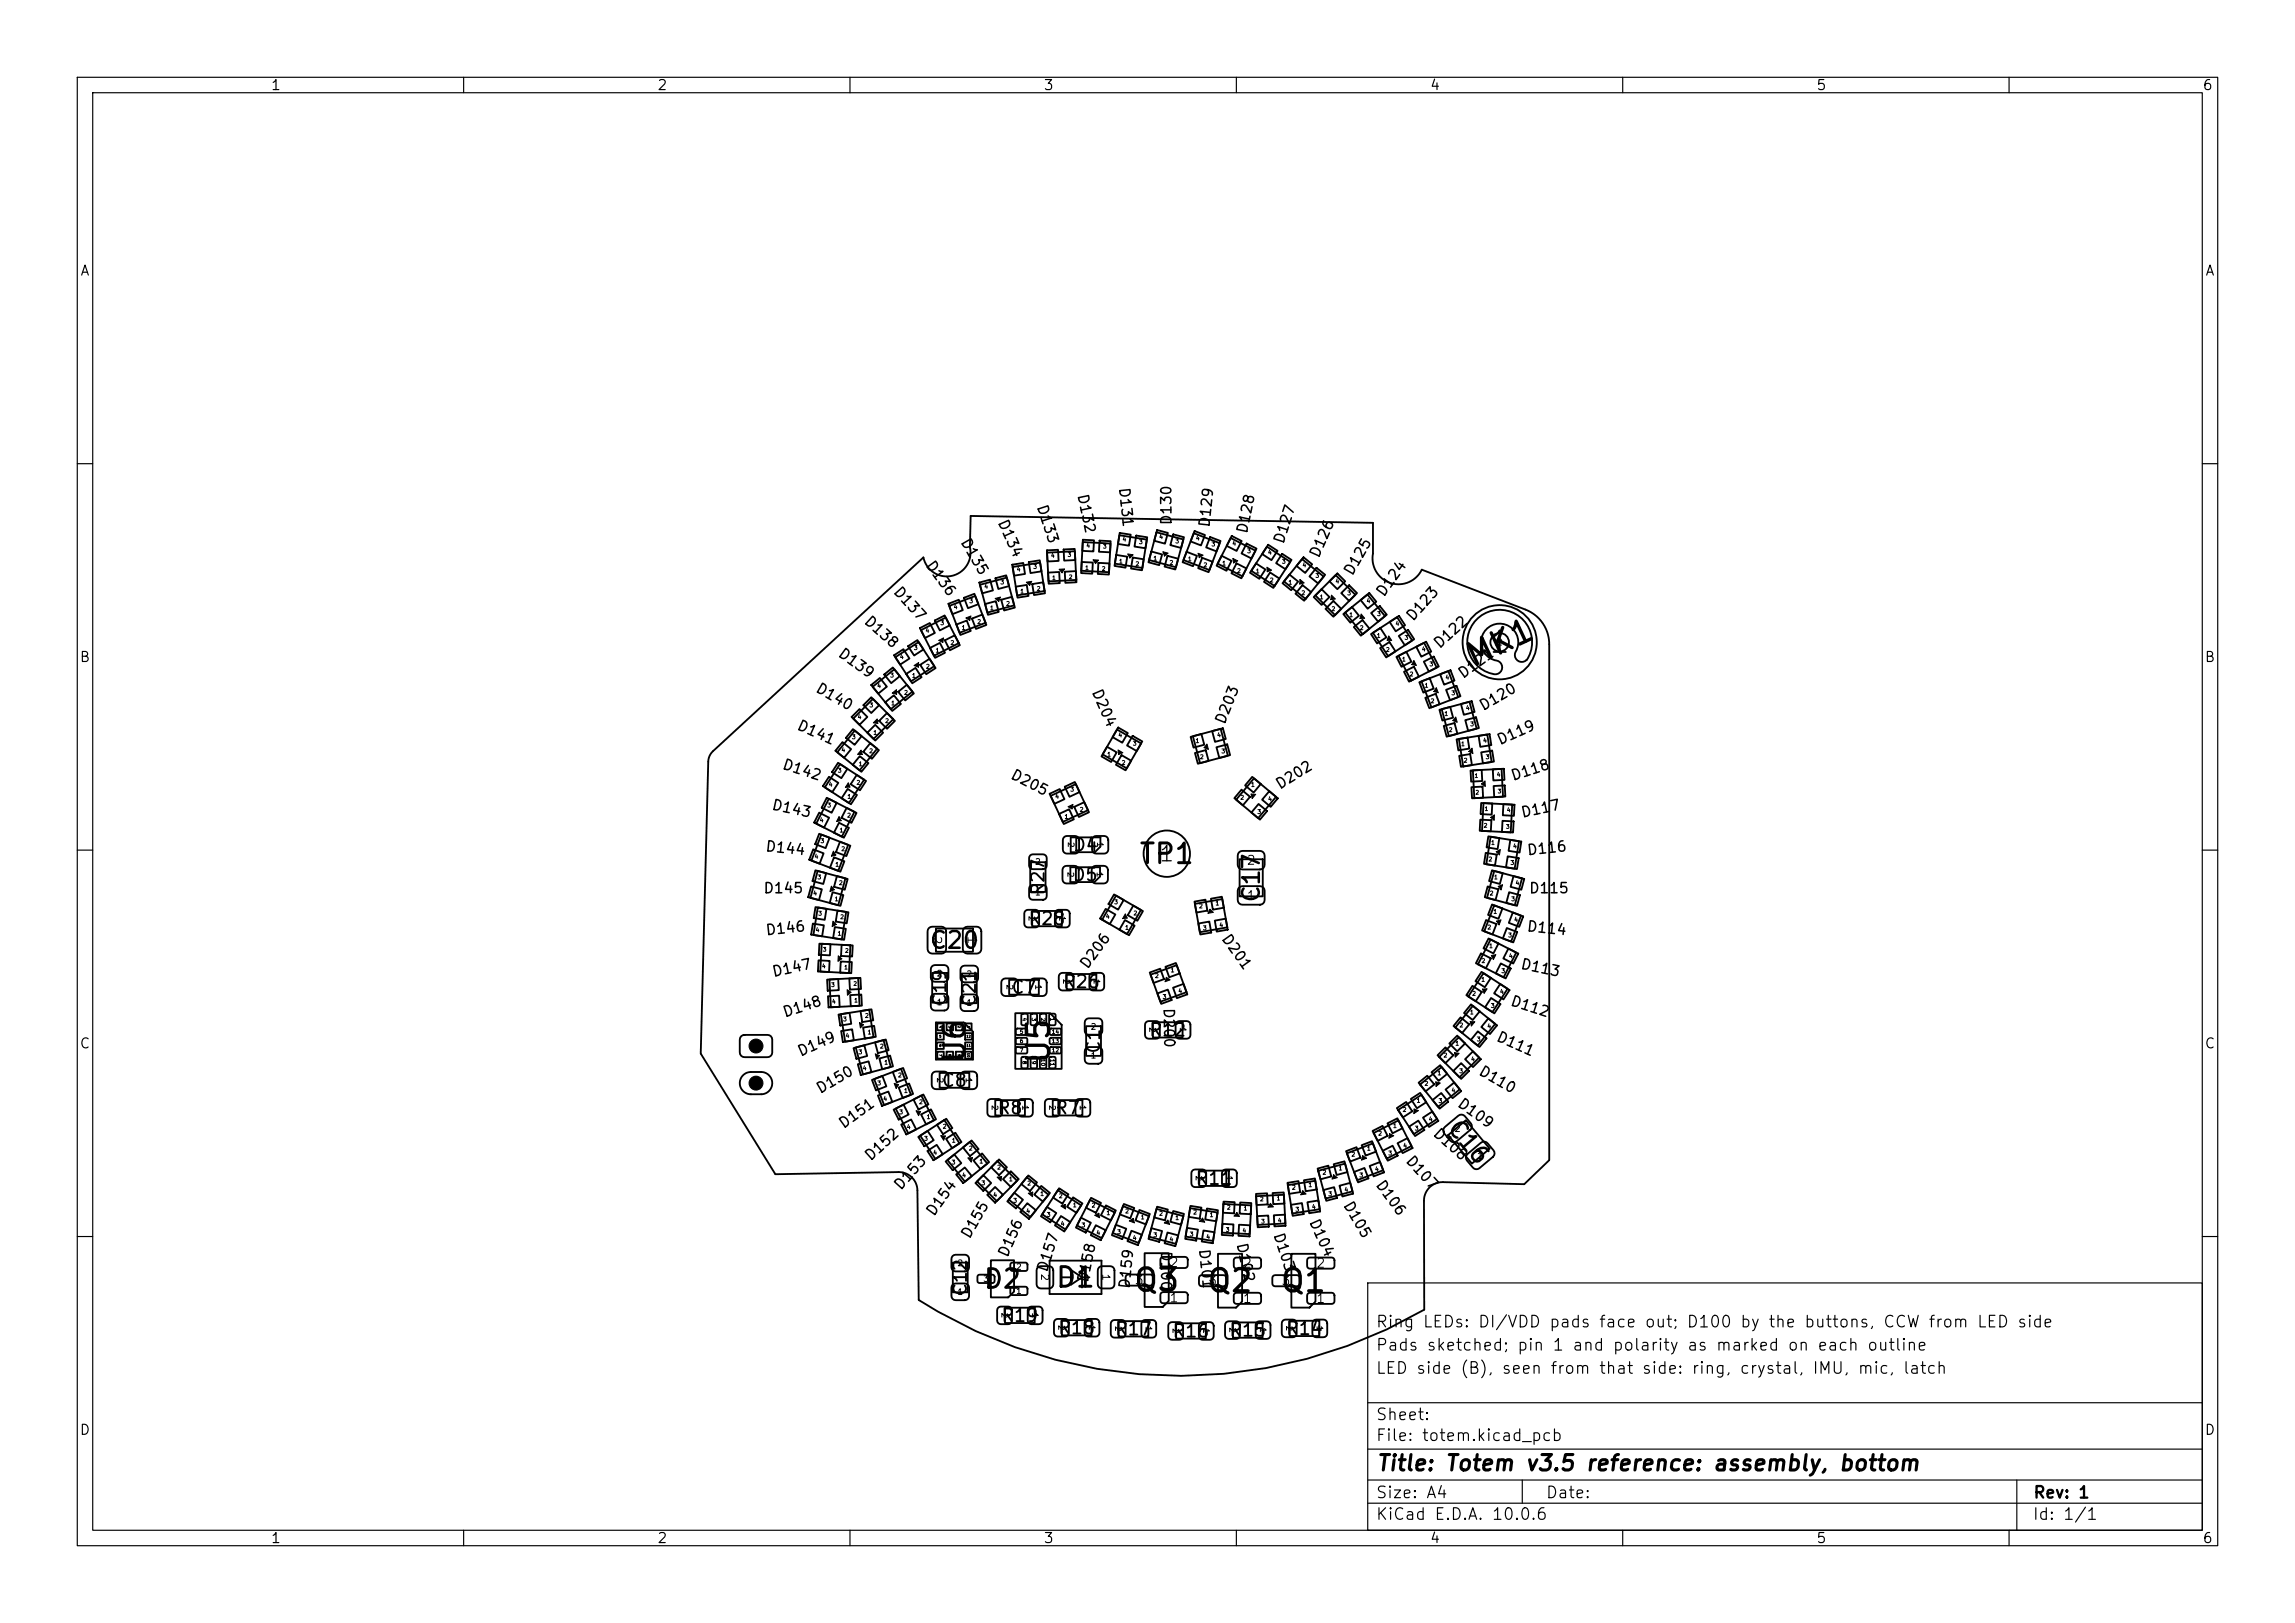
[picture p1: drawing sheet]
<svg xmlns="http://www.w3.org/2000/svg" width="297mm" height="210mm" viewBox="0 0 297 210" stroke-linecap="round" stroke-linejoin="round" font-family="sans-serif">
<defs><g id="words">
<g font-size="2.9">
<text x="190.7" y="87.1" transform="rotate(-25 190.7 87.1)">MK1</text>
<text x="136.6" y="137.9" transform="rotate(-90 136.6 137.9)">U5</text>
<text x="146.5" y="167.8">Q3</text>
<text x="156" y="167.9">Q2</text>
<text x="165.5" y="167.9">Q1</text>
</g>
<g font-size="2.8">
<text x="192.5" y="85.2">1</text>
<text x="125.6" y="137.7" transform="rotate(-90 125.6 137.7)">U6</text>
</g>
<text font-size="2.6" x="147.3" y="112.4">TP1</text>
<text font-size="2.5" x="136.5" y="167.2">D1</text>
<text font-size="2.4" x="127.1" y="167.3">D2</text>
<g font-size="2.2">
<text x="163.6" y="117" transform="rotate(-90 163.6 117)">C17</text>
<text x="120.1" y="123.3">C20</text>
<text x="186.7" y="146.2" transform="rotate(50 186.7 146.2)">C16</text>
</g>
<g font-size="2">
<text x="149.8" y="112">1</text>
<text x="178" y="190.8">Title: Totem v3.5 reference: assembly, bottom</text>
</g>
<g font-size="1.6">
<text x="138.7" y="110.5">D4</text>
<text x="135.6" y="116" transform="rotate(-90 135.6 116)">R27</text>
<text x="138.7" y="114.4">D5</text>
<text x="133" y="120.1">R28</text>
<text x="122.8" y="130.3" transform="rotate(-90 122.8 130.3)">C19</text>
<text x="126.7" y="130.4" transform="rotate(-90 126.7 130.4)">C21</text>
<text x="130.8" y="129">C7</text>
<text x="137.4" y="128.3">R26</text>
<text x="142.8" y="136.5" transform="rotate(-90 142.8 136.5)">C1</text>
<text x="148.6" y="134.5">R12</text>
<text x="121.8" y="141">C8</text>
<text x="129" y="144.6">R8</text>
<text x="136.4" y="144.6">R7</text>
<text x="154.6" y="153.7">R11</text>
<text x="125.5" y="167.8" transform="rotate(-90 125.5 167.8)">C12</text>
<text x="129.4" y="171.4">R19</text>
<text x="136.8" y="173">R18</text>
<text x="144.2" y="173.2">R17</text>
<text x="151.6" y="173.5">R16</text>
<text x="158.9" y="173.3">R15</text>
<text x="166.3" y="173.1">R14</text>
</g>
<g font-size="1.5">
<text x="178" y="172.1">Ring LEDs: DI/VDD pads face out; D100 by the buttons, CCW from LED side</text>
<text x="178" y="178.1">LED side (B), seen from that side: ring, crystal, IMU, mic, latch</text>
<text x="178" y="175.1">Pads sketched; pin 1 and polarity as marked on each outline</text>
<text x="178" y="184.1">Sheet:</text>
<text x="178" y="186.8">File: totem.kicad_pcb</text>
<text x="178" y="197">KiCad E.D.A. 10.0.6</text>
<text x="178" y="194.2">Size: A4</text>
<text x="200" y="194.2">Date:</text>
<text x="263" y="197">Id: 1/1</text>
<text x="263" y="194.2">Rev: 1</text>
</g>
<g font-size="1.4">
<text x="97" y="136.4">1</text>
<text x="97" y="141.2">2</text>
</g>
<g font-size="1.3">
<text x="35" y="12">1</text>
<text x="85" y="12">2</text>
<text x="135" y="12">3</text>
<text x="185" y="12">4</text>
<text x="235" y="12">5</text>
<text x="285" y="12">6</text>
<text x="10.3" y="36">A</text>
<text x="285.3" y="36">A</text>
<text x="133.8" y="65.6" transform="rotate(72 133.8 65.6)">D133</text>
<text x="139.1" y="64" transform="rotate(78 139.1 64)">D132</text>
<text x="144.5" y="63.1" transform="rotate(84 144.5 63.1)">D131</text>
<text x="124" y="70.2" transform="rotate(60 124 70.2)">D135</text>
<text x="128.8" y="67.6" transform="rotate(66 128.8 67.6)">D134</text>
<text x="151.9" y="68.1" transform="rotate(-90 151.9 68.1)">D130</text>
<text x="156.8" y="68.4" transform="rotate(-84 156.8 68.4)">D129</text>
<text x="161.6" y="69.3" transform="rotate(-78 161.6 69.3)">D128</text>
<text x="166.4" y="70.7" transform="rotate(-72 166.4 70.7)">D127</text>
<text x="115.2" y="76.8" transform="rotate(48 115.2 76.8)">D137</text>
<text x="119.4" y="73.3" transform="rotate(54 119.4 73.3)">D136</text>
<text x="170.9" y="72.5" transform="rotate(-66 170.9 72.5)">D126</text>
<text x="175.2" y="74.8" transform="rotate(-60 175.2 74.8)">D125</text>
<text x="179.3" y="77.6" transform="rotate(-54 179.3 77.6)">D124</text>
<text x="111.5" y="80.7" transform="rotate(42 111.5 80.7)">D138</text>
<text x="183" y="80.8" transform="rotate(-48 183 80.8)">D123</text>
<text x="10.2" y="86">B</text>
<text x="105.2" y="89.7" transform="rotate(30 105.2 89.7)">D140</text>
<text x="108.1" y="85" transform="rotate(36 108.1 85)">D139</text>
<text x="140.9" y="89.5" transform="rotate(67 140.9 89.5)">D204</text>
<text x="186.4" y="84.3" transform="rotate(-42 186.4 84.3)">D122</text>
<text x="189.4" y="88.2" transform="rotate(-36 189.4 88.2)">D121</text>
<text x="285.2" y="86">B</text>
<text x="102.8" y="94.6" transform="rotate(24 102.8 94.6)">D141</text>
<text x="158.7" y="94" transform="rotate(-68 158.7 94)">D203</text>
<text x="192" y="92.3" transform="rotate(-30 192 92.3)">D120</text>
<text x="101" y="99.7" transform="rotate(18 101 99.7)">D142</text>
<text x="130.4" y="100.9" transform="rotate(27 130.4 100.9)">D205</text>
<text x="194.1" y="96.8" transform="rotate(-24 194.1 96.8)">D119</text>
<text x="195.8" y="101.4" transform="rotate(-18 195.8 101.4)">D118</text>
<text x="99.6" y="105" transform="rotate(12 99.6 105)">D143</text>
<text x="165.7" y="102.5" transform="rotate(-32 165.7 102.5)">D202</text>
<text x="197" y="106.1" transform="rotate(-12 197 106.1)">D117</text>
<text x="98.9" y="110.4" transform="rotate(6 98.9 110.4)">D144</text>
<text x="197.6" y="111" transform="rotate(-6 197.6 111)">D116</text>
<text x="98.7" y="115.9">D145</text>
<text x="197.8" y="115.9">D115</text>
<text x="99.1" y="121.4" transform="rotate(-6 99.1 121.4)">D146</text>
<text x="140.9" y="125.8" transform="rotate(-53 140.9 125.8)">D206</text>
<text x="157.7" y="121.6" transform="rotate(54 157.7 121.6)">D201</text>
<text x="196.6" y="125.6" transform="rotate(12 196.6 125.6)">D113</text>
<text x="197.4" y="120.8" transform="rotate(6 197.4 120.8)">D114</text>
<text x="100.1" y="126.7" transform="rotate(-12 100.1 126.7)">D147</text>
<text x="101.6" y="132" transform="rotate(-18 101.6 132)">D148</text>
<text x="150.3" y="130.3" transform="rotate(89 150.3 130.3)">D200</text>
<text x="195.2" y="130.3" transform="rotate(18 195.2 130.3)">D112</text>
<text x="10.2" y="136">C</text>
<text x="103.6" y="137.1" transform="rotate(-24 103.6 137.1)">D149</text>
<text x="193.3" y="134.9" transform="rotate(24 193.3 134.9)">D111</text>
<text x="285.2" y="136">C</text>
<text x="106.2" y="141.9" transform="rotate(-30 106.2 141.9)">D150</text>
<text x="188.2" y="143.3" transform="rotate(36 188.2 143.3)">D109</text>
<text x="191" y="139.2" transform="rotate(30 191 139.2)">D110</text>
<text x="109.3" y="146.4" transform="rotate(-36 109.3 146.4)">D151</text>
<text x="185.1" y="147" transform="rotate(42 185.1 147)">D108</text>
<text x="112.8" y="150.6" transform="rotate(-42 112.8 150.6)">D152</text>
<text x="116.7" y="154.4" transform="rotate(-48 116.7 154.4)">D153</text>
<text x="173.5" y="156" transform="rotate(60 173.5 156)">D105</text>
<text x="177.7" y="153.4" transform="rotate(54 177.7 153.4)">D106</text>
<text x="181.5" y="150.4" transform="rotate(48 181.5 150.4)">D107</text>
<text x="121" y="157.7" transform="rotate(-54 121 157.7)">D154</text>
<text x="125.7" y="160.6" transform="rotate(-60 125.7 160.6)">D155</text>
<text x="149.9" y="161.8" transform="rotate(90 149.9 161.8)">D100</text>
<text x="154.8" y="161.6" transform="rotate(84 154.8 161.6)">D101</text>
<text x="159.7" y="161" transform="rotate(78 159.7 161)">D102</text>
<text x="164.5" y="159.8" transform="rotate(72 164.5 159.8)">D103</text>
<text x="169.1" y="158.1" transform="rotate(66 169.1 158.1)">D104</text>
<text x="130.6" y="163" transform="rotate(-66 130.6 163)">D156</text>
<text x="135.7" y="164.9" transform="rotate(-72 135.7 164.9)">D157</text>
<text x="141" y="166.2" transform="rotate(-78 141 166.2)">D158</text>
<text x="146.5" y="166.9" transform="rotate(-84 146.5 166.9)">D159</text>
<text x="10.2" y="186">D</text>
<text x="285.2" y="186">D</text>
<text x="35" y="200">1</text>
<text x="85" y="200">2</text>
<text x="135" y="200">3</text>
<text x="185" y="200">4</text>
<text x="235" y="200">5</text>
<text x="285" y="200">6</text>
</g>
<g font-size="1.2">
<text x="161.2" y="112.2">2</text>
<text x="161.2" y="116.7">1</text>
<text x="120.4" y="121" transform="rotate(90 120.4 121)">2</text>
<text x="124.9" y="121" transform="rotate(90 124.9 121)">1</text>
<text x="146.8" y="166.5">3</text>
<text x="151.3" y="164.3">2</text>
<text x="156.3" y="166.6">3</text>
<text x="160.8" y="164.3">2</text>
<text x="165.7" y="166.6">3</text>
<text x="170.2" y="164.3">2</text>
<text x="151.3" y="168.8">1</text>
<text x="160.8" y="168.9">1</text>
<text x="170.2" y="168.9">1</text>
</g>
<g font-size="1">
<text x="134.5" y="164.7" transform="rotate(90 134.5 164.7)">2</text>
<text x="142.4" y="164.7" transform="rotate(90 142.4 164.7)">1</text>
</g>
<g font-size=".9">
<text x="188.1" y="146.7">2</text>
<text x="191.1" y="150.2">1</text>
</g>
<g font-size=".8">
<text x="193.6" y="83.7">2</text>
<text x="133.9" y="112.1">2</text>
<text x="138" y="112.7" transform="rotate(90 138 112.7)">2</text>
<text x="138" y="108.9" transform="rotate(90 138 108.9)">2</text>
<text x="141.8" y="112.7" transform="rotate(90 141.8 112.7)">1</text>
<text x="141.8" y="108.9" transform="rotate(90 141.8 108.9)">1</text>
<text x="132.9" y="118.4" transform="rotate(90 132.9 118.4)">2</text>
<text x="133.9" y="116">1</text>
<text x="136.9" y="118.4" transform="rotate(90 136.9 118.4)">1</text>
<text x="121.2" y="130.3">1</text>
<text x="121.2" y="126.5">2</text>
<text x="125" y="130.3">1</text>
<text x="125" y="126.6">2</text>
<text x="130.1" y="127.3" transform="rotate(90 130.1 127.3)">2</text>
<text x="133.8" y="127.3" transform="rotate(90 133.8 127.3)">1</text>
<text x="137.4" y="126.6" transform="rotate(90 137.4 126.6)">2</text>
<text x="141.4" y="126.6" transform="rotate(90 141.4 126.6)">1</text>
<text x="141.1" y="137.1">1</text>
<text x="141.1" y="133.4">2</text>
<text x="148.6" y="132.8" transform="rotate(90 148.6 132.8)">2</text>
<text x="152.5" y="132.8" transform="rotate(90 152.5 132.8)">1</text>
<text x="121.1" y="139.4" transform="rotate(90 121.1 139.4)">2</text>
<text x="124.8" y="139.4" transform="rotate(90 124.8 139.4)">1</text>
<text x="128.2" y="142.9" transform="rotate(90 128.2 142.9)">2</text>
<text x="132.1" y="142.9" transform="rotate(90 132.1 142.9)">1</text>
<text x="135.6" y="142.9" transform="rotate(90 135.6 142.9)">2</text>
<text x="139.6" y="142.9" transform="rotate(90 139.6 142.9)">1</text>
<text x="154.6" y="152" transform="rotate(90 154.6 152)">2</text>
<text x="158.5" y="152" transform="rotate(90 158.5 152)">1</text>
<text x="123.8" y="167.7">1</text>
<text x="123.8" y="164">2</text>
<text x="129.4" y="169.8" transform="rotate(90 129.4 169.8)">2</text>
<text x="133.4" y="169.8" transform="rotate(90 133.4 169.8)">1</text>
<text x="136.8" y="171.4" transform="rotate(90 136.8 171.4)">2</text>
<text x="140.7" y="171.4" transform="rotate(90 140.7 171.4)">1</text>
<text x="144.1" y="171.5" transform="rotate(90 144.1 171.5)">2</text>
<text x="148.1" y="171.5" transform="rotate(90 148.1 171.5)">1</text>
<text x="151.6" y="171.8" transform="rotate(90 151.6 171.8)">2</text>
<text x="155.5" y="171.8" transform="rotate(90 155.5 171.8)">1</text>
<text x="158.9" y="171.7" transform="rotate(90 158.9 171.7)">2</text>
<text x="162.9" y="171.7" transform="rotate(90 162.9 171.7)">1</text>
<text x="166.3" y="171.5" transform="rotate(90 166.3 171.5)">2</text>
<text x="170.2" y="171.5" transform="rotate(90 170.2 171.5)">1</text>
</g>
<g font-size=".7">
<text x="127.2" y="166">3</text>
<text x="131.4" y="167.6">1</text>
<text x="131.4" y="164.5">2</text>
</g>
<g font-size=".5">
<text x="140.5" y="71">4</text>
<text x="142.7" y="71.1">3</text>
<text x="145.2" y="70.2">4</text>
<text x="147.3" y="70.5">3</text>
<text x="149.9" y="69.9">4</text>
<text x="152" y="70.4">3</text>
<text x="154.7" y="70">4</text>
<text x="156.7" y="70.8">3</text>
<text x="159.4" y="70.7">4</text>
<text x="161.3" y="71.7">3</text>
<text x="164" y="71.9">4</text>
<text x="127.3" y="76.3">4</text>
<text x="129.4" y="75.7">3</text>
<text x="131.5" y="74.1">4</text>
<text x="132" y="76.9">1</text>
<text x="133.7" y="73.7">3</text>
<text x="134.1" y="76.6">2</text>
<text x="136" y="72.3">4</text>
<text x="136.1" y="75.2">1</text>
<text x="138.1" y="72.2">3</text>
<text x="138.3" y="75">2</text>
<text x="140.4" y="73.9">1</text>
<text x="142.5" y="74">2</text>
<text x="144.8" y="73">1</text>
<text x="146.9" y="73.4">2</text>
<text x="149.2" y="72.6">1</text>
<text x="151.3" y="73.2">2</text>
<text x="153.7" y="72.7">1</text>
<text x="155.7" y="73.5">2</text>
<text x="158.1" y="73.3">1</text>
<text x="160" y="74.3">2</text>
<text x="162.5" y="74.3">1</text>
<text x="164.3" y="75.5">2</text>
<text x="165.8" y="73.1">3</text>
<text x="166.7" y="75.8">1</text>
<text x="168.4" y="77.1">2</text>
<text x="168.5" y="73.5">4</text>
<text x="170.2" y="74.9">3</text>
<text x="170.7" y="77.7">1</text>
<text x="172.8" y="75.6">4</text>
<text x="174.3" y="77.1">3</text>
<text x="119.7" y="82">4</text>
<text x="121.6" y="81">3</text>
<text x="122.9" y="83.6">2</text>
<text x="123.4" y="78.9">4</text>
<text x="124.4" y="81.6">1</text>
<text x="125.4" y="78.2">3</text>
<text x="126.4" y="80.9">2</text>
<text x="128.1" y="79.1">1</text>
<text x="130.1" y="78.5">2</text>
<text x="172.3" y="79.2">2</text>
<text x="174.6" y="80">1</text>
<text x="175.9" y="81.6">2</text>
<text x="176.8" y="78.2">4</text>
<text x="178.1" y="82.7">1</text>
<text x="178.2" y="79.8">3</text>
<text x="180.5" y="81.1">4</text>
<text x="181.7" y="82.9">3</text>
<text x="113.5" y="89.1">4</text>
<text x="115.1" y="87.8">3</text>
<text x="116.4" y="85.4">4</text>
<text x="118" y="87.8">1</text>
<text x="118.2" y="84.2">3</text>
<text x="119.8" y="86.6">2</text>
<text x="121" y="84.6">1</text>
<text x="179.3" y="84.5">2</text>
<text x="181.4" y="85.7">1</text>
<text x="182.4" y="87.6">2</text>
<text x="183.9" y="84.4">4</text>
<text x="184.3" y="89.1">1</text>
<text x="184.9" y="86.3">3</text>
<text x="187" y="88.1">4</text>
<text x="110.2" y="95.8">3</text>
<text x="110.9" y="93.2">4</text>
<text x="112.5" y="91.6">3</text>
<text x="113" y="95.2">1</text>
<text x="114.5" y="93.7">2</text>
<text x="115.3" y="91.4">1</text>
<text x="116.9" y="90">2</text>
<text x="144.7" y="95.5">4</text>
<text x="157.4" y="95.5">4</text>
<text x="185.1" y="91.1">2</text>
<text x="186.9" y="92.8">1</text>
<text x="187.4" y="94.8">2</text>
<text x="187.8" y="90.1">3</text>
<text x="189.6" y="92">4</text>
<text x="190.2" y="94.1">3</text>
<text x="107.2" y="101.9">4</text>
<text x="108.4" y="100.1">3</text>
<text x="108.8" y="97.4">4</text>
<text x="110.8" y="101.7">2</text>
<text x="111.1" y="99.3">1</text>
<text x="112.4" y="97.6">2</text>
<text x="143.2" y="98">1</text>
<text x="145.1" y="99.1">2</text>
<text x="146.5" y="96.6">3</text>
<text x="154.7" y="96.3">1</text>
<text x="155.2" y="98.3">2</text>
<text x="158" y="97.6">3</text>
<text x="161.8" y="101.9">1</text>
<text x="189" y="96.7">1</text>
<text x="189.4" y="98.8">2</text>
<text x="190.8" y="100.8">1</text>
<text x="191.9" y="96.2">4</text>
<text x="192.2" y="98.3">3</text>
<text x="193.7" y="100.6">4</text>
<text x="106" y="106.5">4</text>
<text x="107" y="104.6">3</text>
<text x="108.6" y="107.8">1</text>
<text x="109.6" y="105.9">2</text>
<text x="109.6" y="103.5">1</text>
<text x="136.5" y="103.5">4</text>
<text x="137.7" y="106.1">1</text>
<text x="138.4" y="102.5">3</text>
<text x="139.7" y="105.2">2</text>
<text x="160.5" y="103.6">2</text>
<text x="162.7" y="105.4">3</text>
<text x="164" y="103.8">4</text>
<text x="190.9" y="102.9">2</text>
<text x="192" y="107.2">2</text>
<text x="192.1" y="105">1</text>
<text x="193.8" y="102.8">3</text>
<text x="194.8" y="107.3">3</text>
<text x="194.9" y="105.2">4</text>
<text x="105.4" y="111.2">4</text>
<text x="105.7" y="113.9">3</text>
<text x="106.1" y="109.2">3</text>
<text x="108" y="112.3">1</text>
<text x="108.8" y="110.2">2</text>
<text x="192.6" y="111.6">2</text>
<text x="192.9" y="109.4">1</text>
<text x="193.3" y="113.9">1</text>
<text x="195.4" y="112">3</text>
<text x="195.7" y="109.9">4</text>
<text x="105.2" y="116">4</text>
<text x="105.8" y="118.6">3</text>
<text x="108" y="116.7">1</text>
<text x="108.5" y="114.6">2</text>
<text x="108.7" y="119">2</text>
<text x="143.1" y="119">4</text>
<text x="144.1" y="117.1">3</text>
<text x="146.6" y="118.6">2</text>
<text x="155.1" y="117.6">2</text>
<text x="157.2" y="117.3">1</text>
<text x="192.7" y="116">2</text>
<text x="193.2" y="118.4">1</text>
<text x="195.5" y="116.7">3</text>
<text x="195.9" y="119.4">4</text>
<text x="196.1" y="114.6">4</text>
<text x="105.5" y="120.7">4</text>
<text x="106.3" y="125.4">4</text>
<text x="106.4" y="123.2">3</text>
<text x="108.3" y="121.2">1</text>
<text x="109.2" y="125.6">1</text>
<text x="109.3" y="123.4">2</text>
<text x="145.5" y="120.4">1</text>
<text x="151.4" y="125.9">1</text>
<text x="155.6" y="120.5">3</text>
<text x="157.7" y="120.1">4</text>
<text x="191.7" y="124.7">2</text>
<text x="192.4" y="120.4">2</text>
<text x="192.6" y="122.8">1</text>
<text x="195.1" y="121.4">3</text>
<text x="195.2" y="124.1">4</text>
<text x="107.5" y="127.8">3</text>
<text x="107.6" y="130">4</text>
<text x="110.4" y="127.7">2</text>
<text x="110.5" y="129.8">1</text>
<text x="111.9" y="131.8">2</text>
<text x="132.2" y="131.6" transform="rotate(90 132.2 131.6)">4</text>
<text x="133.4" y="131.6" transform="rotate(90 133.4 131.6)">3</text>
<text x="134.6" y="131.6" transform="rotate(90 134.6 131.6)">2</text>
<text x="135.8" y="131.6" transform="rotate(90 135.8 131.6)">1</text>
<text x="149.4" y="126.7">2</text>
<text x="150.4" y="129.4">3</text>
<text x="152.4" y="128.6">4</text>
<text x="190.2" y="131.4">1</text>
<text x="190.5" y="129">2</text>
<text x="191.6" y="127.2">1</text>
<text x="192.9" y="130.5">3</text>
<text x="194.1" y="128.7">4</text>
<text x="194.2" y="126">3</text>
<text x="109" y="132.3">3</text>
<text x="109.4" y="134.4">4</text>
<text x="111" y="136.5">3</text>
<text x="112.2" y="134">1</text>
<text x="113.8" y="135.8">2</text>
<text x="114.4" y="137.9">1</text>
<text x="131.9" y="133.9">5</text>
<text x="131.9" y="135.1">6</text>
<text x="131.9" y="136.3">7</text>
<text x="132.2" y="137.2" transform="rotate(90 132.2 137.2)">8</text>
<text x="133.4" y="137.2" transform="rotate(90 133.4 137.2)">9</text>
<text x="134.6" y="137" transform="rotate(90 134.6 137)">10</text>
<text x="135.8" y="137" transform="rotate(90 135.8 137)">11</text>
<text x="136.1" y="136.3">12</text>
<text x="136.1" y="135.1">13</text>
<text x="136.1" y="133.9">14</text>
<text x="186.8" y="136.9">2</text>
<text x="188.3" y="135.4">1</text>
<text x="188.8" y="133.1">2</text>
<text x="190.3" y="137.5">4</text>
<text x="191.1" y="134.9">3</text>
<text x="192.4" y="133.2">4</text>
<text x="111.6" y="138.6">4</text>
<text x="113.5" y="140.6">3</text>
<text x="114.2" y="142.6">4</text>
<text x="116.2" y="139.5">2</text>
<text x="116.9" y="141.5">1</text>
<text x="118.9" y="143">2</text>
<text x="181.5" y="144">2</text>
<text x="183.3" y="142.8">1</text>
<text x="184.3" y="140.6">2</text>
<text x="186" y="139.2">1</text>
<text x="186.1" y="142.8">3</text>
<text x="187.8" y="141.5">4</text>
<text x="188.8" y="139">3</text>
<text x="116.3" y="144.3">3</text>
<text x="117.3" y="146.2">4</text>
<text x="119.5" y="147.7">3</text>
<text x="119.9" y="144.9">1</text>
<text x="120.7" y="149.5">4</text>
<text x="121.9" y="146.2">2</text>
<text x="123.1" y="148">1</text>
<text x="125.3" y="149">2</text>
<text x="174.8" y="149.8">2</text>
<text x="176.8" y="149">1</text>
<text x="178.3" y="147.1">2</text>
<text x="179.6" y="149.6">3</text>
<text x="180.2" y="146.1">1</text>
<text x="181.5" y="148.6">4</text>
<text x="183" y="146.4">3</text>
<text x="184.8" y="145.2">4</text>
<text x="123.1" y="150.8">3</text>
<text x="124.4" y="152.5">4</text>
<text x="126.7" y="150.7">1</text>
<text x="126.9" y="153.5">3</text>
<text x="128.5" y="155">4</text>
<text x="129" y="151.4">2</text>
<text x="130.5" y="153">1</text>
<text x="131.1" y="155.7">3</text>
<text x="132.9" y="153.5">2</text>
<text x="134.6" y="154.9">1</text>
<text x="137" y="155.2">2</text>
<text x="163" y="155.6">2</text>
<text x="165.2" y="155.4">1</text>
<text x="167.1" y="154.1">2</text>
<text x="169.3" y="153.7">1</text>
<text x="171.1" y="152.1">2</text>
<text x="171.8" y="154.9">3</text>
<text x="173.2" y="151.6">1</text>
<text x="173.9" y="154.3">4</text>
<text x="175.9" y="152.5">3</text>
<text x="177.9" y="151.7">4</text>
<text x="132.7" y="157.1">4</text>
<text x="135.4" y="157.6">3</text>
<text x="137.2" y="158.7">4</text>
<text x="138.8" y="156.3">1</text>
<text x="139.9" y="158.9">3</text>
<text x="141.2" y="156.4">2</text>
<text x="141.8" y="159.9">4</text>
<text x="143.1" y="157.3">1</text>
<text x="144.5" y="159.8">3</text>
<text x="145.6" y="157.1">2</text>
<text x="146.5" y="160.6">4</text>
<text x="147.6" y="157.9">1</text>
<text x="149.2" y="160.2">3</text>
<text x="149.9" y="157.4">2</text>
<text x="151.3" y="160.8">4</text>
<text x="152" y="158">1</text>
<text x="153.9" y="160.1">3</text>
<text x="154.4" y="157.3">2</text>
<text x="156" y="160.4">4</text>
<text x="156.5" y="157.6">1</text>
<text x="158.6" y="159.5">3</text>
<text x="158.7" y="156.6">2</text>
<text x="160.7" y="159.6">4</text>
<text x="160.9" y="156.7">1</text>
<text x="163.2" y="158.4">3</text>
<text x="165.3" y="158.3">4</text>
<text x="167.6" y="156.9">3</text>
<text x="169.7" y="156.6">4</text>
</g>
<g font-size=".3">
<text x="121.5" y="132.7" transform="rotate(90 121.5 132.7)">4</text>
<text x="121.5" y="136.4" transform="rotate(90 121.5 136.4)">7</text>
<text x="121.5" y="134.3">5</text>
<text x="121.5" y="135.5">6</text>
<text x="122.7" y="132.7" transform="rotate(90 122.7 132.7)">3</text>
<text x="122.7" y="136.4" transform="rotate(90 122.7 136.4)">8</text>
<text x="123.9" y="132.7" transform="rotate(90 123.9 132.7)">2</text>
<text x="123.9" y="136.4" transform="rotate(90 123.9 136.4)">9</text>
<text x="125" y="135.5">11</text>
<text x="125" y="134.3">12</text>
<text x="125.1" y="132.7" transform="rotate(90 125.1 132.7)">1</text>
<text x="125.1" y="136.2" transform="rotate(90 125.1 136.2)">10</text>
</g>
</g></defs>
<g fill="none" stroke="#000" stroke-width=".15">
<path d="M10 10h277v190h-277zM12 12h273v186h-273zM60 10v2M110 10v2M160 10v2M210 10v2M260 10v2M10 60h2M285 60h2M10 110h2M285 110h2M10 160h2"/>
<path d="M177 166h108v32h-108zM285 160h2M60 198v2M110 198v2M160 198v2M177 194.5h108M177 191.5h108M177 187.5h108M177 181.5h108M197 191.5v3M210 198v2M260 198v2"/>
<path d="M261 191.5v6.5"/>
</g>
<g fill="none" stroke="#000" stroke-width=".13">
<path d="M125 80l.7-.3-.2 .6zM128.8 77.4l.7-.1-.2 .5zM132.8 75.3l.7-.1-.3 .5zM137.1 73.7l.7-.1-.4 .5zM141.4 72.4l.8 .1-.4 .4zM145.9 71.7l.7 .1-.4 .4zM150.5 71.4l.7 .2-.5 .3zM155 71.6l.7 .2-.5 .4zM159.5 72.2l.7 .4-.6 .2zM164 73.4l.6 .4-.6 .2zM168.2 75l.6 .4-.6 .2zM172.3 77l.5 .5-.6 .1z"/>
<path d="M176.1 79.4l.5 .6h-.6zM111.4 97.1l.2 .5h-.6zM113 93.5l.5-.5 .1 .6zM115.5 89.7l.5-.5v.6zM118.3 86.1l.6-.4-.1 .6zM121.5 82.9l.6-.4-.1 .6zM144.7 97l.6 .4-.5 .2zM156.2 96.3l.2 .7-.6-.3zM179.7 82.3l.4 .6-.6-.1zM183 85.5l.3 .6-.6-.1zM185.9 89l.2 .6-.5-.1zM188.4 92.8l.2 .7-.6-.3z"/>
<path d="M190.5 96.8l.1 .7-.5-.3zM107.6 114.7l.4 .4-.6 .3zM107.8 119.2l.4 .4-.5 .3zM107.9 110.1l.3 .5-.6 .2zM108.6 105.7l.3 .5-.6 .1zM109.8 101.3l.2 .5-.6 .1zM138.2 104.4l.7-.3-.2 .6zM145.6 118.2l.3 .6-.6 .1zM156.6 117.6l.4 .5-.7 .1zM161.9 102.8h.6l-.5 .5zM191.7 101.4l.5-.4v.8zM192.9 105.8l.5-.4v.8z"/>
<path d="M193.6 110.2l.6-.3-.1 .7zM193.7 119.2l.6-.2-.3 .7zM193.9 114.7l.5-.2-.1 .7zM108.5 123.7l.4 .4-.5 .3zM109.6 128.1l.5 .3-.4 .4zM111.2 132.3l.6 .3-.5 .4zM113.3 136.4l.5 .2-.3 .5zM150.9 126.5l.5 .3-.6 .2zM185.8 140l.6 .1-.6 .5zM188.2 136.2l.6 .1-.5 .5zM190.3 132.2h.6l-.5 .6zM191.9 128l.6-.1-.4 .6z"/>
<path d="M193 123.6l.6-.1-.3 .7zM115.7 140.2l.6 .1-.3 .6zM118.5 143.7l.6 .1-.2 .6zM121.7 146.9l.6 .1-.2 .6zM125.2 149.8h.6l-.1 .6zM129 152.3l.6-.1-.1 .6zM133.1 154.4l.5-.1v.6zM137.3 156.1l.6-.3v.6zM141.7 157.3l.5-.3 .1 .6zM146.1 158l.5-.3 .2 .5zM150.7 158.2l.4-.3 .3 .5zM155.2 158l.4-.4 .3 .6z"/>
<path d="M160.1 156.9l.3 .5h-.7zM164.4 155.7l.4 .5h-.7zM168.6 154.1l.4 .4-.7 .1zM172.6 152l.5 .4-.7 .2zM176.4 149.5l.5 .4-.7 .2zM179.8 146.7l.6 .3-.7 .3zM183 143.5l.6 .2-.6 .4z"/>
</g>
<g fill="#000">
<path d="M125 80l.7-.3-.2 .6zM128.8 77.4l.7-.1-.2 .5zM132.8 75.3l.7-.1-.3 .5zM137.1 73.7l.7-.1-.4 .5zM141.4 72.4l.8 .1-.4 .4zM145.9 71.7l.7 .1-.4 .4zM150.5 71.4l.7 .2-.5 .3zM155 71.6l.7 .2-.5 .4zM159.5 72.2l.7 .4-.6 .2zM164 73.4l.6 .4-.6 .2zM168.2 75l.6 .4-.6 .2zM172.3 77l.5 .5-.6 .1z"/>
<path d="M111.4 97.1l.2 .5h-.6zM113.5 93l.1 .6-.6-.1zM115.5 89.7l.5-.5v.6zM118.3 86.1l.6-.4-.1 .6zM121.5 82.9l.6-.4-.1 .6zM144.7 97l.6 .4-.5 .2zM156.2 96.3l.2 .7-.6-.3zM176.1 79.4l.5 .6h-.6zM179.7 82.3l.4 .6-.6-.1zM183 85.5l.3 .6-.6-.1zM185.9 89l.2 .6-.5-.1zM188.4 92.8l.2 .7-.6-.3z"/>
<path d="M190.5 96.8l.1 .7-.5-.3zM107.6 114.7l.4 .4-.6 .3zM107.9 110.1l.3 .5-.6 .2zM107.8 119.2l.4 .4-.5 .3zM108.6 105.7l.3 .5-.6 .1zM109.8 101.3l.2 .5-.6 .1zM138.2 104.4l.7-.3-.2 .6zM145.6 118.2l.3 .6-.6 .1zM156.6 117.6l.4 .5-.7 .1zM161.9 102.8h.6l-.5 .5zM191.7 101.4l.5-.4v.8zM192.9 105.8l.5-.4v.8z"/>
<path d="M193.6 110.2l.6-.3-.1 .7zM193.7 119.2l.6-.2-.3 .7zM193.9 114.7l.5-.2-.1 .7zM108.5 123.7l.4 .4-.5 .3zM109.6 128.1l.5 .3-.4 .4zM111.2 132.3l.6 .3-.5 .4zM113.3 136.4l.5 .2-.3 .5zM150.9 126.5l.5 .3-.6 .2zM188.2 136.2l.6 .1-.5 .5zM190.3 132.2h.6l-.5 .6zM191.9 128l.6-.1-.4 .6zM193 123.6l.6-.1-.3 .7z"/>
<path d="M115.7 140.2l.6 .1-.3 .6zM118.5 143.7l.6 .1-.2 .6zM121.7 146.9l.6 .1-.2 .6zM125.2 149.8h.6l-.1 .6zM129 152.3l.6-.1-.1 .6zM133.1 154.4l.5-.1v.6zM137.3 156.1l.6-.3v.6zM141.7 157.3l.5-.3 .1 .6zM146.1 158l.5-.3 .2 .5zM150.7 158.2l.4-.3 .3 .5zM155.2 158l.4-.4 .3 .6zM160.1 156.9l.3 .5h-.7z"/>
<path d="M164.4 155.7l.4 .5h-.7zM168.6 154.1l.4 .4-.7 .1zM172.6 152l.5 .4-.7 .2zM176.4 149.5l.5 .4-.7 .2zM179.8 146.7l.6 .3-.7 .3zM183 143.5l.6 .2-.6 .4zM185.8 140l.6 .1-.6 .5z"/>
</g>
<g fill="none" stroke="#000" stroke-width=".24">
<path d="M122.7 78.1l1.4-.5 .5 1.4-1.3 .5zM122.8 78.4l3.4-1.3 1.3 3.5-3.3 1.3zM124.8 77.4l1.3-.6 .5 1.4-1.3 .5zM126.7 75.4l1.4-.4 .4 1.4-1.4 .4zM126.8 75.7l3.5-1 1 3.6-3.5 1zM127.5 78.2l1.4-.4 .3 1.4-1.3 .4zM128.8 74.8l1.4-.4 .4 1.4-1.4 .4zM129.6 77.6l1.4-.4 .3 1.4-1.4 .4zM131 73.1l1.4-.3 .2 1.5-1.4 .2zM131 73.4l3.6-.6 .6 3.7-3.6 .5zM131.5 75.9l1.4-.2 .2 1.4-1.4 .2zM133.1 72.7l1.5-.2 .2 1.4-1.4 .3z"/>
<path d="M133.6 75.6l1.4-.3 .2 1.5-1.4 .2zM135.5 71.2l1.4-.1 .1 1.5-1.4 .1zM135.5 71.5l3.6-.2 .2 3.7-3.6 .2zM135.6 74.1l1.5-.1v1.5h-1.4zM137.6 71.1l1.5-.1 .1 1.5h-1.5zM137.8 74l1.4-.1 .1 1.4-1.4 .1zM140 72.7l1.4 .1-.1 1.4h-1.4zM140.1 70.1l3.6 .2-.2 3.7-3.6-.1zM140.1 69.8l1.5 .1-.1 1.5-1.4-.1zM142.1 72.8l1.5 .1-.1 1.4h-1.4zM142.3 70h1.4v1.5l-1.5-.1zM144.5 71.8l1.4 .2-.2 1.5-1.5-.3z"/>
<path d="M144.9 69.3l3.5 .5-.6 3.7-3.5-.6zM144.9 69l1.4 .2-.2 1.4-1.4-.2zM146.6 72.1l1.4 .3-.2 1.4-1.4-.2zM147 69.3l1.5 .2-.3 1.4-1.4-.2zM149 71.4l1.4 .3-.4 1.4-1.4-.3zM149.7 68.9l3.4 .9-.9 3.6-3.5-.9zM149.7 68.6l1.4 .4-.3 1.3-1.4-.3zM151.1 71.9l1.4 .4-.4 1.4-1.4-.4zM151.8 69.1l1.4 .4-.4 1.4-1.3-.4zM153.6 71.4l1.3 .5-.5 1.4-1.4-.6zM154.5 69l3.3 1.3-1.3 3.5-3.3-1.3zM154.6 68.7l1.3 .5-.5 1.4-1.3-.5z"/>
<path d="M155.6 72.2l1.3 .5-.5 1.3-1.3-.5zM156.6 69.5l1.4 .5-.6 1.3-1.3-.5zM158.1 71.9l1.3 .7-.7 1.3-1.3-.7zM159.3 69.6l3.2 1.7-1.7 3.3-3.2-1.7zM159.4 69.3l1.3 .7-.7 1.3-1.3-.7zM160 72.9l1.3 .7-.7 1.2-1.2-.6zM161.3 70.3l1.3 .7-.6 1.3-1.3-.7zM162.6 72.9l1.2 .8-.8 1.2-1.2-.8zM164 70.7l3 2-2.1 3.1-3-1.9zM164.1 70.5l1.2 .8-.8 1.2-1.2-.8zM164.4 74.1l1.2 .8-.8 1.2-1.2-.8zM165.9 71.7l1.2 .7-.7 1.3-1.3-.8z"/>
<path d="M166.9 74.3l1.1 1-.9 1.1-1.1-.9zM168.5 72.3l2.8 2.3-2.3 2.9-2.8-2.3zM168.6 75.7l1.1 .9-.9 1.1-1.1-.9zM168.7 72.1l1.1 .9-.9 1.1-1.1-.9zM170 77.3l1-1.1 1 1.1-1 1zM170.4 73.5l1.1 .9-.9 1.1-1.1-.9zM172 75.2l1.1-1 1 1-1 1zM172.6 77.8l1 1-1 1-1.1-1zM172.9 74.4l2.5 2.6-2.6 2.6-2.6-2.6zM173.6 76.7l1-1 1 1-1 1.1zM173.8 79.5l1.2-.9 .9 1.1-1.1 .9zM174.1 79.3l2.9-2.4 2.2 2.8-2.9 2.4z"/>
<path d="M176.1 77.6l1.1-.9 .9 1.2-1.1 .9zM177.4 79.3l1.2-.9 .9 1.1-1.2 .9zM191.3 80a4.2 4.2 0 0 1 5.5-.1 4.2 4.2 0 0 1 .8 5.5 .92 .92 0 0 1-1.3 0 .92 .92 0 0 1 0-1.3 2.42 2.42 0 0 0-1.5-3.3 2.42 2.42 0 0 0-3.1 1.9 2.42 2.42 0 0 0 2.2 2.8 .9 .9 0 0 1 .5 1.1 .9 .9 0 0 1-1.1 .6 4.2 4.2 0 0 1-3.3-2.9 4.2 4.2 0 0 1 1.3-4.3zM92.3 97.2l27.2-25.1a3.1 3.1 0 0 0 3.7 2.4 3.1 3.1 0 0 0 2.3-3.7l.1-4 52.1 .9v3.9a3.4 3.4 0 0 0 2.2 3.8 3.4 3.4 0 0 0 4.1-1.7l13.4 5.2a4.8 4.8 0 0 1 3.1 4.5v66.7l-3.2 3.1-10.6-.2a2.4 2.4 0 0 0-2.4 2.4v14.1a62.9 62.9 0 0 1-65.4-1.3l-.2-14.2a2.4 2.4 0 0 0-2.4-2.3l-16 .2-9.6-15.6 1-37.7a1.92 1.92 0 0 1 .6-1.4zM108.5 98.7l1.2 .8-.8 1.2-1.2-.8zM108.7 98.9l3.1 2-1.9 3-3.2-2zM109 96l1.1 .9-.9 1.2-1.1-1zM110.2 92.8l1-1 1 1-1 1zM110.4 94.3l1.1 1-.9 1.1-1.1-.9zM110.4 93l2.6-2.6 2.6 2.7-2.5 2.5zM110.6 94.5l2.9 2.4-2.3 2.8-2.8-2.4zM111.3 97.8l1.1 .9-.9 1.2-1.1-.9z"/>
<path d="M112.6 96.2l1.1 .9-.9 1.1-1.1-.9zM112.7 88.6l1.2-.9 .9 1.1-1.1 1zM112.8 90.2l1 1-1 1.1-1.1-1.1zM112.9 88.9l2.8-2.3 2.4 2.9-2.8 2.3zM113.3 93.8l1 1-1 1-1.1-1zM114.4 87.3l1.1-.9 1 1.1-1.2 .9zM114.6 90.9l1.1-.9 .9 1.1-1.1 .9zM114.8 92.3l1 1-1 1-1-1zM115.7 84.8l1.2-.8 .8 1.2-1.2 .8zM115.9 85l3-1.9 2 3.1-3 2zM116.2 89.5l1.2-.9 .9 1.1-1.2 .9zM117.3 87.2l1.2-.8 .8 1.2-1.2 .8z"/>
<path d="M117.5 83.6l1.2-.8 .8 1.2-1.2 .8zM119 81.3l1.3-.7 .7 1.3-1.3 .7zM119.1 86l1.2-.8 .8 1.3-1.2 .7zM119.2 81.5l3.2-1.6 1.7 3.3-3.2 1.7zM120.4 83.8l1.2-.6 .7 1.3-1.3 .6zM121 80.3l1.3-.7 .6 1.3-1.3 .7zM122.3 82.9l1.3-.7 .6 1.3-1.3 .6zM123.8 80.8l1.3-.5 .5 1.3-1.3 .6zM125.8 80l1.3-.5 .5 1.4-1.3 .5zM143.3 96.6l1.2 .7-.7 1.3-1.3-.7zM144.6 94.4l3.1 1.8-1.9 3.2-3.1-1.8zM144.7 94.1l1.3 .8-.8 1.2-1.2-.7z"/>
<path d="M145.1 97.7l1.3 .7-.7 1.3-1.3-.7zM146.6 95.2l1.2 .7-.7 1.3-1.2-.7zM154.1 95.3l1.4-.3 .3 1.4-1.3 .3zM154.4 95.3l3.6-1 .9 3.5-3.6 .9zM154.6 97.4l1.4-.3 .4 1.4-1.4 .3zM156.9 94.6l1.4-.4 .3 1.4-1.4 .4zM157.4 96.7l1.4-.4 .4 1.4-1.4 .4zM175.2 81.1l1.1-.9 .9 1.1-1.1 1zM177.4 82l1.2-.7 .8 1.2-1.2 .8zM177.7 81.9l3.1-2 2 3-3.2 2zM178.6 83.9l1.2-.8 .8 1.2-1.2 .8zM179.8 80.5l1.2-.8 .8 1.2-1.2 .8z"/>
<path d="M180.7 85l1.3-.7 .7 1.3-1.3 .7zM181 84.9l3.3-1.7 1.6 3.2-3.3 1.7zM181 82.3l1.2-.8 .8 1.2-1.2 .8zM181.7 86.9l1.3-.6 .6 1.3-1.2 .6zM183.3 83.7l1.3-.7 .6 1.3-1.3 .7zM183.7 88.3l1.3-.5 .5 1.3-1.3 .5zM184 88.2l3.4-1.4 1.3 3.4-3.5 1.3zM184.3 85.6l1.2-.6 .7 1.2-1.3 .7zM184.5 90.3l1.3-.5 .5 1.3-1.3 .5zM186.3 91.8l1.4-.3 .3 1.4-1.3 .3zM186.4 87.2l1.3-.5 .5 1.4-1.3 .5zM186.6 91.8l3.6-1 .9 3.5-3.6 .9z"/>
<path d="M186.8 93.9l1.4-.3 .4 1.3-1.4 .4zM187.1 89.3l1.4-.6 .5 1.4-1.3 .5zM188.5 95.7l1.4-.3 .2 1.5-1.4 .2zM188.8 95.6l3.7-.6 .5 3.6-3.6 .6zM188.8 97.8l1.5-.2 .2 1.4-1.4 .2zM189.1 91.1l1.4-.4 .3 1.4-1.4 .4zM189.6 93.2l1.4-.4 .4 1.4-1.4 .4zM190.3 99.7l1.4-.1 .1 1.5h-1.4zM190.6 99.7l3.7-.2 .2 3.6-3.7 .2zM191.3 95.2l1.5-.2 .2 1.4-1.4 .2zM191.7 97.3l1.4-.2 .2 1.4-1.4 .3zM193.2 99.5h1.4l.1 1.4-1.4 .1z"/>
<path d="M105 114.7l1.4 .4-.4 1.4-1.4-.4zM105.2 119.5l1.4 .2-.2 1.5-1.4-.3zM105.2 109.9l1.4 .5-.5 1.4-1.4-.6zM105.5 112.6l1.4 .4-.4 1.4-1.3-.4zM105.5 117.4l1.5 .2-.3 1.4-1.4-.2zM105.8 112.7l3.6 1-.9 3.4-3.6-.9zM105.8 117.4l3.7 .6-.6 3.6-3.6-.6zM106 107.9l1.4 .5-.6 1.3-1.3-.5zM106 105.2l1.3 .6-.7 1.3-1.2-.7zM106.3 108l3.5 1.3-1.3 3.4-3.5-1.3zM107 103.2l1.3 .7-.7 1.3-1.3-.7zM107.3 103.4l3.3 1.7-1.7 3.2-3.3-1.7z"/>
<path d="M107.3 100.5l1.2 .8-.8 1.2-1.2-.8zM107.7 115.4l1.4 .4-.3 1.4-1.4-.4zM107.9 110.9l1.4 .5-.5 1.4-1.4-.5zM108 120l1.5 .2-.3 1.4-1.4-.2zM108.3 113.4l1.4 .3-.4 1.4-1.4-.3zM108.4 117.8l1.4 .2-.2 1.5-1.4-.3zM108.6 106.5l1.3 .6-.7 1.3-1.3-.7zM108.7 108.9l1.3 .5-.5 1.4-1.3-.5zM109.6 104.5l1.2 .7-.6 1.3-1.3-.7zM109.7 102.1l1.2 .8-.8 1.2-1.2-.8zM110.9 100.3l1.2 .8-.8 1.2-1.2-.8zM132.7 117.9l.3-.2h1a.48 .48 0 0 1 .5 .5v1.3a.48 .48 0 0 1-.5 .5h-1a.48 .48 0 0 1-.4-.5v-1.3z"/>
<path d="M133.3 114.6l.4-.1h1.3a.48 .48 0 0 1 .5 .5v.9a.48 .48 0 0 1-.5 .5h-1.3a.48 .48 0 0 1-.5-.5v-.9zM133.3 110.7l.4-.2h1.3a.48 .48 0 0 1 .5 .5v1a.48 .48 0 0 1-.5 .5h-1.3a.48 .48 0 0 1-.5-.5v-1zM133.3 111.6h2v3.8h-2zM133.6 117.9h3.8v2h-3.8zM135.8 102.7l1.3-.6 .7 1.3-1.4 .6zM136 103l3.2-1.5 1.6 3.3-3.3 1.6zM136.7 117.9l.3-.2h1a.48 .48 0 0 1 .4 .5v1.3a.48 .48 0 0 1-.4 .5h-1a.48 .48 0 0 1-.5-.5v-1.3zM137.1 105.3l1.3-.6 .6 1.3-1.3 .6zM137.7 112.2l.3-.2h1.1a.52 .52 0 0 1 .5 .6v1.2a.52 .52 0 0 1-.5 .5h-1.1a.53 .53 0 0 1-.5-.5v-1.2zM137.7 108.3l.4-.1h1a.53 .53 0 0 1 .5 .5v1.2a.53 .53 0 0 1-.5 .6h-1a.53 .53 0 0 1-.6-.6v-1.2zM137.8 101.8l1.3-.6 .6 1.3-1.3 .6zM138.5 112.2h3.9v1.2l-.8 .7h-3.1z"/>
<path d="M138.6 108.4h3.8v1.2l-.7 .7h-3.1zM139 104.4l1.3-.6 .6 1.3-1.3 .6zM141.4 112.2l.4-.2h1.1a.53 .53 0 0 1 .5 .6v1.2a.53 .53 0 0 1-.5 .5h-1.1a.53 .53 0 0 1-.5-.5v-1.2zM141.5 108.3l.4-.1h1a.53 .53 0 0 1 .5 .5v1.2a.53 .53 0 0 1-.5 .6h-1a.53 .53 0 0 1-.6-.6v-1.2zM143.1 117.6l1.2 .7-.7 1.3-1.2-.7zM144.2 115.7l1.2 .8-.7 1.2-1.2-.7zM144.4 115.9l3.3 1.8-1.8 3.2-3.3-1.9zM145.6 119l1.2 .8-.7 1.2-1.2-.7zM146.7 117.2l1.2 .7-.7 1.2-1.3-.7zM154.6 116.7l1.4-.3 .3 1.4-1.5 .3zM154.6 117l3.6-.7 .6 3.7-3.5 .6zM155.1 119.5l1.4-.3 .3 1.5-1.5 .2z"/>
<path d="M156.7 116.3l1.4-.3 .3 1.5-1.4 .2zM157.2 119.1l1.4-.2 .3 1.4-1.4 .2zM160.4 114.8l.4-.1h2.3a.6 .6 0 0 1 .6 .6v1.2a.6 .6 0 0 1-.6 .6h-2.3a.6 .6 0 0 1-.6-.6v-1.2zM160.4 110.3l.4-.2h2.3a.6 .6 0 0 1 .6 .6v1.2a.6 .6 0 0 1-.6 .6h-2.3a.6 .6 0 0 1-.6-.6v-1.2zM160.4 111.2h3v4.8h-3zM160.7 102.2l1.1 .9-1 1.1-1.1-.9zM162.1 100.5l1.1 .9-1 1.2-1.1-1zM162.3 100.7l2.8 2.4-2.3 2.8-2.8-2.4zM162.9 104l1.1 1-.9 1.1-1.2-1zM164.3 102.4l1.1 .9-1 1.1-1.1-.9zM190.4 101.9l1.5-.1v1.4l-1.4 .1zM191.6 106.1h1.4l-.1 1.5-1.4-.1z"/>
<path d="M191.7 103.9l1.4 .1-.1 1.4-1.4-.1zM192 103.9l3.7 .2-.2 3.6-3.7-.2zM192.3 110.4l1.4 .2-.2 1.4-1.5-.2zM192.3 119.1l1.4 .5-.6 1.3-1.3-.5zM192.5 114.7l1.4 .4-.4 1.4-1.4-.4zM192.6 108.2l1.4 .2-.2 1.5-1.4-.3zM192.9 108.3l3.7 .5-.6 3.6-3.7-.6zM193.1 112.6l1.4 .4-.4 1.4-1.4-.4zM193.1 117l1.3 .6-.5 1.3-1.3-.5zM193.3 101.7l1.4-.1 .1 1.5h-1.4zM193.4 117.1l3.4 1.4-1.2 3.3-3.5-1.3zM193.4 112.7l3.6 1-1 3.4-3.6-.9z"/>
<path d="M194.4 106.2l1.5 .1-.1 1.4-1.4-.1zM194.6 104.1h1.4l-.1 1.5-1.4-.1zM195.1 110.8l1.4 .2-.2 1.5-1.4-.3zM195.3 115.4l1.4 .4-.4 1.4-1.4-.4zM195.5 108.7l1.4 .2-.2 1.4-1.5-.2zM195.8 118.1l1.3 .5-.5 1.3-1.3-.5zM195.9 113.4l1.4 .3-.4 1.4-1.4-.3zM95.9 134.1l.4-.2h3a.6 .6 0 0 1 .6 .6v1.7a.6 .6 0 0 1-.6 .6h-3a.6 .6 0 0 1-.6-.6v-1.7zM96.2 139.1l.3-.2 .4-.2h1.6a1.44 1.44 0 0 1 1.4 1.5 1.44 1.44 0 0 1-1.4 1.4h-1.3a1.44 1.44 0 0 1-1.4-.9 1.44 1.44 0 0 1 .4-1.6zM105.9 124.3h1.5l-.1 1.5-1.4-.1zM106 122.1l1.5 .1-.1 1.4-1.4-.1zM106.3 122.1l3.8 .2-.2 3.6-3.7-.2z"/>
<path d="M107 126.8l1.5-.1 .1 1.4-1.5 .1zM107.2 128.9l1.4-.1 .1 1.5-1.5 .1zM107.3 126.7l3.8-.2 .1 3.6-3.7 .2zM108.5 131.3l1.4-.2 .3 1.4-1.5 .2zM108.8 124.4l1.4 .1v1.4h-1.5zM108.8 131.2l3.7-.5 .5 3.5-3.6 .6zM108.9 133.4l1.4-.2 .2 1.4-1.4 .2zM108.9 122.3h1.5l-.1 1.5-1.5-.1zM109.9 126.6l1.5-.1v1.5h-1.4zM110 128.8l1.5-.1v1.4l-1.4 .1zM110.5 135.6l1.3-.4 .4 1.4-1.4 .4zM110.7 135.5l3.6-.9 1 3.5-3.6 .9z"/>
<path d="M111 137.7l1.4-.4 .4 1.4-1.4 .4zM111.4 130.8l1.4-.2 .2 1.4-1.4 .3zM111.7 133l1.4-.3 .2 1.5-1.4 .2zM112.8 139.7l1.4-.5 .5 1.4-1.3 .5zM113.1 139.6l3.5-1.3 1.3 3.4-3.5 1.3zM113.2 134.9l1.4-.4 .4 1.4-1.4 .4zM113.8 137l1.4-.4 .4 1.4-1.4 .4zM115.5 138.7l1.4-.5 .5 1.3-1.3 .6zM120.2 120.1l.4-.2h1.2a.6 .6 0 0 1 .6 .6v2.3a.6 .6 0 0 1-.6 .6h-1.2a.6 .6 0 0 1-.6-.6v-2.3zM120.6 128.8l.4-.2h1.2a.54 .54 0 0 1 .5 .5v1.1a.54 .54 0 0 1-.5 .6h-1.2a.54 .54 0 0 1-.5-.6v-1.1zM120.6 125l.4-.1h1.2a.54 .54 0 0 1 .5 .5v1.1a.54 .54 0 0 1-.5 .5h-1.2a.54 .54 0 0 1-.5-.5v-1.1zM120.6 125.9h2v3.8h-2z"/>
<path d="M120.7 138.8l.4-.1h1.1a.54 .54 0 0 1 .5 .5v1.2a.54 .54 0 0 1-.5 .5h-1.1a.54 .54 0 0 1-.5-.5v-1.2zM121.1 120.1h4.8v3h-4.8zM121.1 132.3h3.6l1.2 1.2v3.6h-4.8zM121.2 133.7h.9v.8h-.9zM121.2 134.9h.9v.8h-.9zM121.3 132.4h.8v.9h-.8zM121.3 136.1h.8v.9h-.8zM121.6 138.8h3.8v2h-3.8zM122.5 132.4h.8v.9h-.8zM122.5 136.1h.8v.9h-.8zM123.7 132.4h.8v.9h-.8zM123.7 136.1h.8v.9h-.8z"/>
<path d="M124.5 128.8l.3-.1h1.2a.54 .54 0 0 1 .6 .5v1.1a.54 .54 0 0 1-.6 .5h-1.2a.54 .54 0 0 1-.5-.5v-1.1zM124.5 125.1l.3-.2h1.2a.54 .54 0 0 1 .6 .6v1.1a.54 .54 0 0 1-.6 .5h-1.2a.54 .54 0 0 1-.5-.5v-1.1zM124.5 138.8l.3-.1h1.1a.54 .54 0 0 1 .6 .5v1.2a.54 .54 0 0 1-.6 .5h-1.1a.54 .54 0 0 1-.5-.5v-1.2zM124.5 126h1.9v3.8h-1.9zM124.8 120.1l.4-.2h1.2a.6 .6 0 0 1 .6 .6v2.3a.6 .6 0 0 1-.6 .6h-1.2a.6 .6 0 0 1-.6-.6v-2.3zM124.9 132.4h.8v.9h-.8zM124.9 136.1h.8v.9h-.8zM124.9 134.9h.9v.8h-.9zM124.9 133.7h.9v.8h-.9zM129.7 126.8l.4-.2h1.1a.54 .54 0 0 1 .5 .5v1.2a.54 .54 0 0 1-.5 .6h-1.1a.54 .54 0 0 1-.5-.6v-1.2zM130.6 126.8h3.8v1.9h-3.8zM131.4 131.1h4.5l1.5 1.5v5.7h-6z"/>
<path d="M131.5 133.1h1.3l.2 .2-.1 .5-.2 .1h-1.1l-.1-.2zM131.5 134.3h1.3l.2 .2-.1 .5-.2 .1h-1.1l-.1-.2zM131.5 135.5h1.3l.2 .2-.1 .5-.2 .1h-1.1l-.1-.2zM132.2 131.2h.6l.2 .1v1.2l-.1 .1-.5 .1-.2-.2zM132.2 136.8l.6-.1 .2 .2v1.1l-.1 .2h-.5l-.2-.1zM133.4 131.2h.6l.2 .1v1.2l-.1 .1-.5 .1-.2-.2zM133.4 136.8l.6-.1 .2 .2v1.1l-.1 .2h-.5l-.2-.1zM133.5 126.8l.3-.2h1.1a.54 .54 0 0 1 .6 .5v1.2a.54 .54 0 0 1-.6 .6h-1.1a.54 .54 0 0 1-.5-.6v-1.2zM134.6 131.2h.6l.2 .1v1.2l-.1 .1-.5 .1-.2-.2zM134.6 136.8l.6-.1 .2 .2v1.1l-.1 .2h-.5l-.2-.1zM135.8 131.2h.6l.2 .1v1.2l-.1 .1-.5 .1-.2-.2zM135.8 136.8l.6-.1 .2 .2v1.1l-.1 .2h-.5l-.2-.1z"/>
<path d="M135.9 135.5h1.3l.1 .2v.5l-.2 .1h-1.1l-.2-.2zM135.9 134.3h1.3l.1 .2v.5l-.2 .1h-1.1l-.2-.2zM135.9 133.1h1.3l.1 .2v.5l-.2 .1h-1.1l-.2-.2zM137.2 126l.3-.1h1a.48 .48 0 0 1 .4 .5v1.3a.48 .48 0 0 1-.4 .5h-1a.48 .48 0 0 1-.5-.5v-1.3zM138 126h3.9v2h-3.9zM140.5 135.6l.4-.1h1.2a.54 .54 0 0 1 .6 .5v1.1a.54 .54 0 0 1-.6 .5h-1.2a.54 .54 0 0 1-.5-.5v-1.1zM140.5 131.9l.4-.1h1.2a.54 .54 0 0 1 .6 .5v1.1a.54 .54 0 0 1-.6 .5h-1.2a.54 .54 0 0 1-.5-.5v-1.1zM140.6 132.8h1.9v3.8h-1.9zM141.1 126l.4-.1h.9a.48 .48 0 0 1 .5 .5v1.3a.48 .48 0 0 1-.5 .5h-.9a.48 .48 0 0 1-.5-.5v-1.3zM148.3 132.3l.4-.2h.9a.48 .48 0 0 1 .5 .5v1.3a.48 .48 0 0 1-.5 .5h-.9a.48 .48 0 0 1-.5-.5v-1.3zM148.8 125.8l1.3-.5 .5 1.4-1.3 .5zM148.9 126.1l3.4-1.2 1.3 3.5-3.4 1.2z"/>
<path d="M149.2 132.3h3.8v2h-3.8zM149.8 128.5l1.3-.4 .5 1.3-1.3 .5zM150.8 125.1l1.4-.5 .5 1.4-1.4 .5zM151.8 127.8l1.4-.5 .5 1.4-1.4 .5zM152.3 132.3l.3-.2h1a.48 .48 0 0 1 .5 .5v1.3a.48 .48 0 0 1-.5 .5h-1a.48 .48 0 0 1-.5-.5v-1.3zM185.3 138.7l1.1-.9 .9 1.2-1.1 .9zM186 136.5l1.1-1 1 1-1 1.1zM187.6 135l1-1 1 1-1 1zM188.8 134.2l2.6 2.6-2.5 2.6-2.7-2.6zM189 131.6l1.1 .9-.9 1.2-1.1-.9zM189.1 137.6l1 1-1 1-1-1zM189.6 137.1l1-1.1 1 1.1-1 1z"/>
<path d="M190.4 130l1.1 .9-.9 1.1-1.1-.9zM190.6 127.6l1.2 .8-.8 1.2-1.2-.8zM190.6 130.1l2.9 2.4-2.3 2.8-2.9-2.4zM191.3 133.5l1.1 .9-.9 1.1-1.2-.9zM191.7 123.4l1.2 .6-.6 1.3-1.3-.7zM191.7 125.8l1.2 .7-.7 1.2-1.3-.7zM192 125.9l3.1 2-2 3.1-3.1-2.1zM192.6 131.8l1.1 .9-.9 1.1-1.1-.9zM192.6 121.4l1.3 .7-.6 1.3-1.3-.7zM192.9 121.6l3.3 1.7-1.6 3.2-3.3-1.7zM193 129.1l1.2 .8-.8 1.2-1.2-.8zM194.1 127.3l1.3 .8-.8 1.2-1.2-.8z"/>
<path d="M194.2 124.7l1.3 .6-.6 1.3-1.3-.7zM195 120.1l1.3 .5-.5 1.3-1.3-.5zM195.2 122.7l1.3 .7-.7 1.3-1.2-.7zM113.6 141.8l1.4-.6 .5 1.4-1.4 .5zM115.6 143.6l1.3-.7 .7 1.3-1.3 .7zM115.9 143.4l3.3-1.6 1.7 3.2-3.3 1.7zM116.3 140.7l1.4-.5 .5 1.4-1.4 .5zM116.6 145.5l1.3-.6 .7 1.2-1.3 .7zM118.2 142.3l1.3-.7 .7 1.3-1.3 .7zM118.8 147.1l1.2-.8 .8 1.2-1.2 .8zM119.1 146.9l3.1-2 2 3-3.1 2.1zM119.2 144.2l1.3-.7 .6 1.3-1.3 .7z"/>
<path d="M120 148.9l1.2-.8 .8 1.2-1.2 .8zM121.3 145.5l1.2-.7 .7 1.2-1.2 .8zM122.4 150.3l1.1-.9 .9 1.1-1.1 .9zM122.4 147.4l1.2-.8 .8 1.2-1.2 .8zM122.6 150.1l2.9-2.3 2.3 2.8-2.9 2.3zM123.7 152l1.2-.9 .9 1.1-1.2 .9zM124.6 148.5l1.1-.9 .9 1.1-1.1 .9zM126 150.2l1.1-.9 .9 1.1-1.1 .9zM126.2 153.1l1.1-1 1 1-1 1zM127.8 154.6l1-1 1 1-1 1zM127.9 142.3l.4-.1h.9a.48 .48 0 0 1 .5 .5v1.3a.48 .48 0 0 1-.5 .5h-.9a.48 .48 0 0 1-.5-.5v-1.3zM128.8 142.4h3.8v1.9h-3.8z"/>
<path d="M129.1 150.2l2.5 2.6-2.6 2.6-2.6-2.5zM129.3 150l1 1-1 1.1-1-1.1zM129.8 152.6l1-1 1 1-1 1zM131.3 154.3l1.1 .9-.9 1.2-1.1-.9zM131.9 142.3l.3-.1h1a.48 .48 0 0 1 .5 .5v1.3a.48 .48 0 0 1-.5 .5h-1a.48 .48 0 0 1-.5-.5v-1.3zM132.9 152.3l2.8 2.3-2.4 2.9-2.8-2.3zM132.9 155.7l1.2 .9-.9 1.1-1.2-.9zM133.1 152.1l1.1 .9-.9 1.1-1.1-.9zM134.8 153.5l1.1 .9-.9 1.1-1.1-.9zM135.4 142.3l.3-.1h1a.48 .48 0 0 1 .4 .5v1.3a.48 .48 0 0 1-.4 .5h-1a.48 .48 0 0 1-.5-.5v-1.3zM135.5 156.2l1.2 .8-.8 1.2-1.2-.8zM136.2 142.4h3.9v1.9h-3.9z"/>
<path d="M136.9 154l3 2-2 3.1-3-2zM137.1 153.8l1.2 .7-.8 1.2-1.2-.7zM137.3 157.3l1.2 .8-.8 1.2-1.2-.7zM138.9 154.9l1.2 .8-.8 1.2-1.2-.8zM139.3 142.3l.4-.1h.9a.48 .48 0 0 1 .5 .5v1.3a.48 .48 0 0 1-.5 .5h-.9a.48 .48 0 0 1-.5-.5v-1.3zM139.9 157.6l1.3 .6-.7 1.3-1.3-.7zM141.1 155.3l3.2 1.6-1.7 3.3-3.2-1.6zM141.2 155l1.3 .6-.7 1.3-1.3-.6zM141.8 158.5l1.3 .7-.7 1.3-1.2-.7zM143.1 156l1.3 .6-.6 1.3-1.3-.6zM144.4 158.5l1.4 .5-.6 1.3-1.3-.5zM145.3 156.1l3.4 1.3-1.3 3.4-3.4-1.3z"/>
<path d="M145.4 155.8l1.4 .5-.5 1.3-1.4-.5zM146.4 159.3l1.4 .5-.5 1.3-1.4-.5zM147.5 156.6l1.3 .5-.5 1.3-1.4-.5zM149 158.9l1.4 .4-.4 1.4-1.4-.4zM149.7 156.4l3.4 1-.9 3.6-3.5-1zM149.7 156.1l1.4 .4-.3 1.4-1.4-.4zM151.1 159.5l1.4 .4-.4 1.3-1.4-.3zM151.8 156.7l1.4 .4-.4 1.4-1.3-.4zM153.6 158.9l1.4 .2-.2 1.4-1.4-.2zM154 156.3l3.6 .6-.6 3.7-3.6-.6zM154.1 156l1.4 .3-.2 1.4-1.5-.2zM154.3 151.5l.4-.2h.9a.48 .48 0 0 1 .5 .5v1.3a.48 .48 0 0 1-.5 .5h-.9a.48 .48 0 0 1-.5-.5v-1.3z"/>
<path d="M155.2 151.5h3.8v2h-3.8zM155.7 159.2l1.5 .2-.3 1.5-1.4-.3zM156.2 156.4l1.4 .2-.2 1.4-1.4-.2zM158.2 158.4h1.4v1.5l-1.5-.1zM158.3 151.5l.3-.2h1a.48 .48 0 0 1 .5 .5v1.3a.48 .48 0 0 1-.5 .5h-1a.48 .48 0 0 1-.5-.5v-1.3zM158.3 155.8l3.6 .2-.2 3.7-3.6-.2zM158.3 155.5l1.5 .1-.1 1.4-1.4-.1zM160.3 158.5h1.5l-.1 1.5-1.4-.1zM160.5 155.6l1.4 .1v1.4l-1.5-.1zM162.5 154.5l1.5-.1 .1 1.4-1.5 .1zM162.6 154.8l3.6-.2 .1 3.7-3.5 .2zM162.7 157.4l1.4-.1 .1 1.4-1.4 .1z"/>
<path d="M164.7 154.4l1.4-.1 .1 1.4-1.4 .1zM164.8 157.2h1.5l.1 1.4-1.5 .1zM166.6 153.1l1.4-.3 .3 1.5-1.5 .2zM166.7 153.4l3.5-.6 .6 3.7-3.6 .5zM167.1 155.9l1.4-.2 .2 1.4-1.4 .2zM168.7 152.7l1.5-.2 .2 1.4-1.4 .2zM169.2 155.6l1.4-.3 .2 1.5-1.4 .2zM170.5 151.2l1.4-.4 .4 1.4-1.4 .4zM170.6 151.5l3.5-.9 .9 3.6-3.4 .9zM171.3 154l1.4-.4 .3 1.4-1.4 .4zM172.6 150.6l1.4-.3 .4 1.4-1.4 .3zM173.3 153.4l1.4-.3 .4 1.3-1.4 .4z"/>
<path d="M174.2 149l1.3-.6 .6 1.4-1.4 .5zM174.3 149.2l3.4-1.3 1.3 3.5-3.4 1.3zM175.2 151.6l1.4-.5 .5 1.4-1.4 .5zM176.2 148.2l1.4-.5 .5 1.3-1.4 .5zM177.3 150.9l1.3-.5 .5 1.3-1.3 .5zM177.6 146.3l1.3-.6 .7 1.3-1.3 .6zM177.8 146.6l3.2-1.6 1.7 3.3-3.2 1.6zM178.9 148.9l1.3-.6 .7 1.2-1.3 .7zM179.6 145.4l1.2-.7 .7 1.3-1.3 .6zM180.8 143.4l1.2-.8 .8 1.2-1.2 .8zM180.9 147.9l1.2-.6 .7 1.3-1.3 .6zM180.9 143.6l3.1-1.9 2 3.1-3 1.9z"/>
<path d="M182.3 145.8l1.2-.8 .8 1.2-1.2 .8zM182.6 142.2l1.2-.8 .8 1.2-1.2 .8zM183.6 140.1l1.1-.9 .9 1.1-1.1 .9zM183.8 140.3l2.8-2.2 2.3 2.9-2.8 2.2zM184.2 144.6l1.2-.8 .7 1.2-1.2 .8zM185.4 142.3l1.1-.9 .9 1.2-1.1 .9zM187 145.8l1.7-1.4a.6 .6 0 0 1 .9 0l.7 1a.6 .6 0 0 1 0 .8l-1.8 1.5a.6 .6 0 0 1-.8-.1l-.8-.9a.6 .6 0 0 1 .1-.9zM187.1 141l1.1-.9 .9 1.1-1.1 .9zM187.4 146.9l2.3-1.9 3.1 3.6-2.3 2zM189.9 149.3l1.8-1.4a.6 .6 0 0 1 .8 0l.8 .9a.6 .6 0 0 1-.1 .9l-1.7 1.5a.6 .6 0 0 1-.9-.1l-.8-.9a.6 .6 0 0 1 .1-.9zM123.3 166.2l.4-.1h1.2a.54 .54 0 0 1 .5 .5v1.1a.54 .54 0 0 1-.5 .5h-1.2a.54 .54 0 0 1-.6-.5v-1.1zM123.3 162.5l.4-.1h1.2a.54 .54 0 0 1 .5 .5v1.1a.54 .54 0 0 1-.5 .5h-1.2a.54 .54 0 0 1-.6-.5v-1.1z"/>
<path d="M123.3 163.4h1.9v3.8h-1.9zM126.6 165l.2-.1 1.7 .1 .2 .2v.6l-.3 .2h-1.7l-.2-.3zM128.2 163.1h3v4l-.7 .8h-2.3zM129.2 169.2l.3-.1h1a.48 .48 0 0 1 .5 .4v1.4a.48 .48 0 0 1-.5 .4h-1a.48 .48 0 0 1-.5-.4v-1.4zM130.1 169.2h3.8v2h-3.8zM130.8 166.6l.2-.1h1.8l.2 .3v.6l-.3 .2h-1.8l-.1-.3zM130.8 163.5l.2-.1h1.8l.2 .2v.7l-.3 .2-1.8-.1-.1-.2zM133.1 169.2l.4-.1h.9a.48 .48 0 0 1 .5 .4v1.4a.48 .48 0 0 1-.5 .4h-.9a.48 .48 0 0 1-.5-.4v-1.4zM134.3 164l.4-.2h1.1a.54 .54 0 0 1 .5 .6v1.8a.54 .54 0 0 1-.5 .5h-1.1a.54 .54 0 0 1-.6-.5v-1.8zM135.8 163.1h6.7v4.3h-6.7zM136.5 170.8l.4-.1h.9a.48 .48 0 0 1 .5 .4v1.4a.48 .48 0 0 1-.5 .4h-.9a.48 .48 0 0 1-.5-.4v-1.4zM137.4 165.3h1.2"/>
<path d="M137.4 170.8h3.9v2h-3.9zM138.6 164.3l1.4 1-1.4 .9zM140 165.3h1M140 164v2.6M140.5 170.8l.3-.1h1a.48 .48 0 0 1 .5 .4v1.4a.48 .48 0 0 1-.5 .4h-1a.48 .48 0 0 1-.4-.4v-1.4zM142.2 164l.4-.2h1.1a.54 .54 0 0 1 .5 .6v1.8a.54 .54 0 0 1-.5 .5h-1.1a.54 .54 0 0 1-.5-.5v-1.8zM143.9 170.9l.3-.1h1a.48 .48 0 0 1 .5 .5v1.3a.48 .48 0 0 1-.5 .5h-1a.48 .48 0 0 1-.5-.5v-1.3zM144.8 171h3.8v1.9h-3.8zM145.8 165l.2-.1h2.8a.36 .36 0 0 1 .4 .4v.7a.36 .36 0 0 1-.4 .4h-2.8a.36 .36 0 0 1-.3-.4v-.7zM147.8 170.9l.4-.1h.9a.48 .48 0 0 1 .5 .5v1.3a.48 .48 0 0 1-.5 .5h-.9a.48 .48 0 0 1-.5-.5v-1.3zM148.1 162.2h3.1v6.1l-.7 .8h-2.4zM150.3 167.3l.2-.1h2.8a.36 .36 0 0 1 .4 .4v.7a.36 .36 0 0 1-.4 .3h-2.8a.36 .36 0 0 1-.3-.3v-.7z"/>
<path d="M150.3 162.7l.2-.1h2.8a.36 .36 0 0 1 .4 .4v.7a.36 .36 0 0 1-.4 .4h-2.8a.36 .36 0 0 1-.3-.4v-.7zM151.3 171.2l.4-.1h.9a.48 .48 0 0 1 .5 .5v1.3a.48 .48 0 0 1-.5 .5h-.9a.48 .48 0 0 1-.5-.5v-1.3zM152.2 171.2h3.8v2h-3.8zM155.3 165.1l.2-.1h2.8a.36 .36 0 0 1 .4 .4v.7a.36 .36 0 0 1-.4 .3h-2.8a.36 .36 0 0 1-.3-.3v-.7zM155.3 171.2l.3-.1h1a.48 .48 0 0 1 .5 .5v1.3a.48 .48 0 0 1-.5 .5h-1a.48 .48 0 0 1-.5-.5v-1.3zM157.6 162.2h3.1v6.2l-.7 .8h-2.4zM158.7 171.1l.3-.1h1a.48 .48 0 0 1 .5 .4v1.4a.48 .48 0 0 1-.5 .4h-1a.48 .48 0 0 1-.5-.4v-1.4zM159.6 171.1h3.8v2h-3.8zM159.8 167.4l.2-.1h2.8a.36 .36 0 0 1 .4 .3v.8a.36 .36 0 0 1-.4 .3h-2.8a.36 .36 0 0 1-.3-.3v-.8zM159.8 162.8l.2-.1h2.8a.36 .36 0 0 1 .4 .4v.7a.36 .36 0 0 1-.4 .4h-2.8a.36 .36 0 0 1-.3-.4v-.7zM162.6 171.1l.4-.1h.9a.48 .48 0 0 1 .5 .4v1.4a.48 .48 0 0 1-.5 .4h-.9a.48 .48 0 0 1-.5-.4v-1.4zM164.8 165.1l.2-.1h2.8a.36 .36 0 0 1 .4 .4v.7a.36 .36 0 0 1-.4 .3h-2.8a.36 .36 0 0 1-.3-.3v-.7z"/>
<path d="M166 170.9l.4-.2h.9a.48 .48 0 0 1 .5 .5v1.3a.48 .48 0 0 1-.5 .5h-.9a.48 .48 0 0 1-.5-.5v-1.3zM166.9 170.9h3.8v2h-3.8zM167.1 162.2h3.1v6.2l-.7 .8h-2.4zM169.3 167.4l.2-.1h2.8a.36 .36 0 0 1 .4 .3v.8a.36 .36 0 0 1-.4 .3h-2.8a.36 .36 0 0 1-.3-.3v-.8zM169.3 162.8l.2-.1h2.8a.36 .36 0 0 1 .4 .4v.7a.36 .36 0 0 1-.4 .4h-2.8a.36 .36 0 0 1-.3-.4v-.7zM170 170.9l.3-.2h1a.48 .48 0 0 1 .5 .5v1.3a.48 .48 0 0 1-.5 .5h-1a.48 .48 0 0 1-.5-.5v-1.3z"/>
<circle cx="194.1" cy="83.1" r="4.8"/>
<circle cx="194.1" cy="83.1" r="1.2"/>
<circle cx="151" cy="110.5" r="3"/>
</g>
<g fill="#000" stroke="#000" stroke-width=".13">
<circle cx="97.8" cy="135.4" r=".9"/>
<circle cx="97.8" cy="140.2" r=".9"/>
</g>
<use href="#words"/>
</svg>
